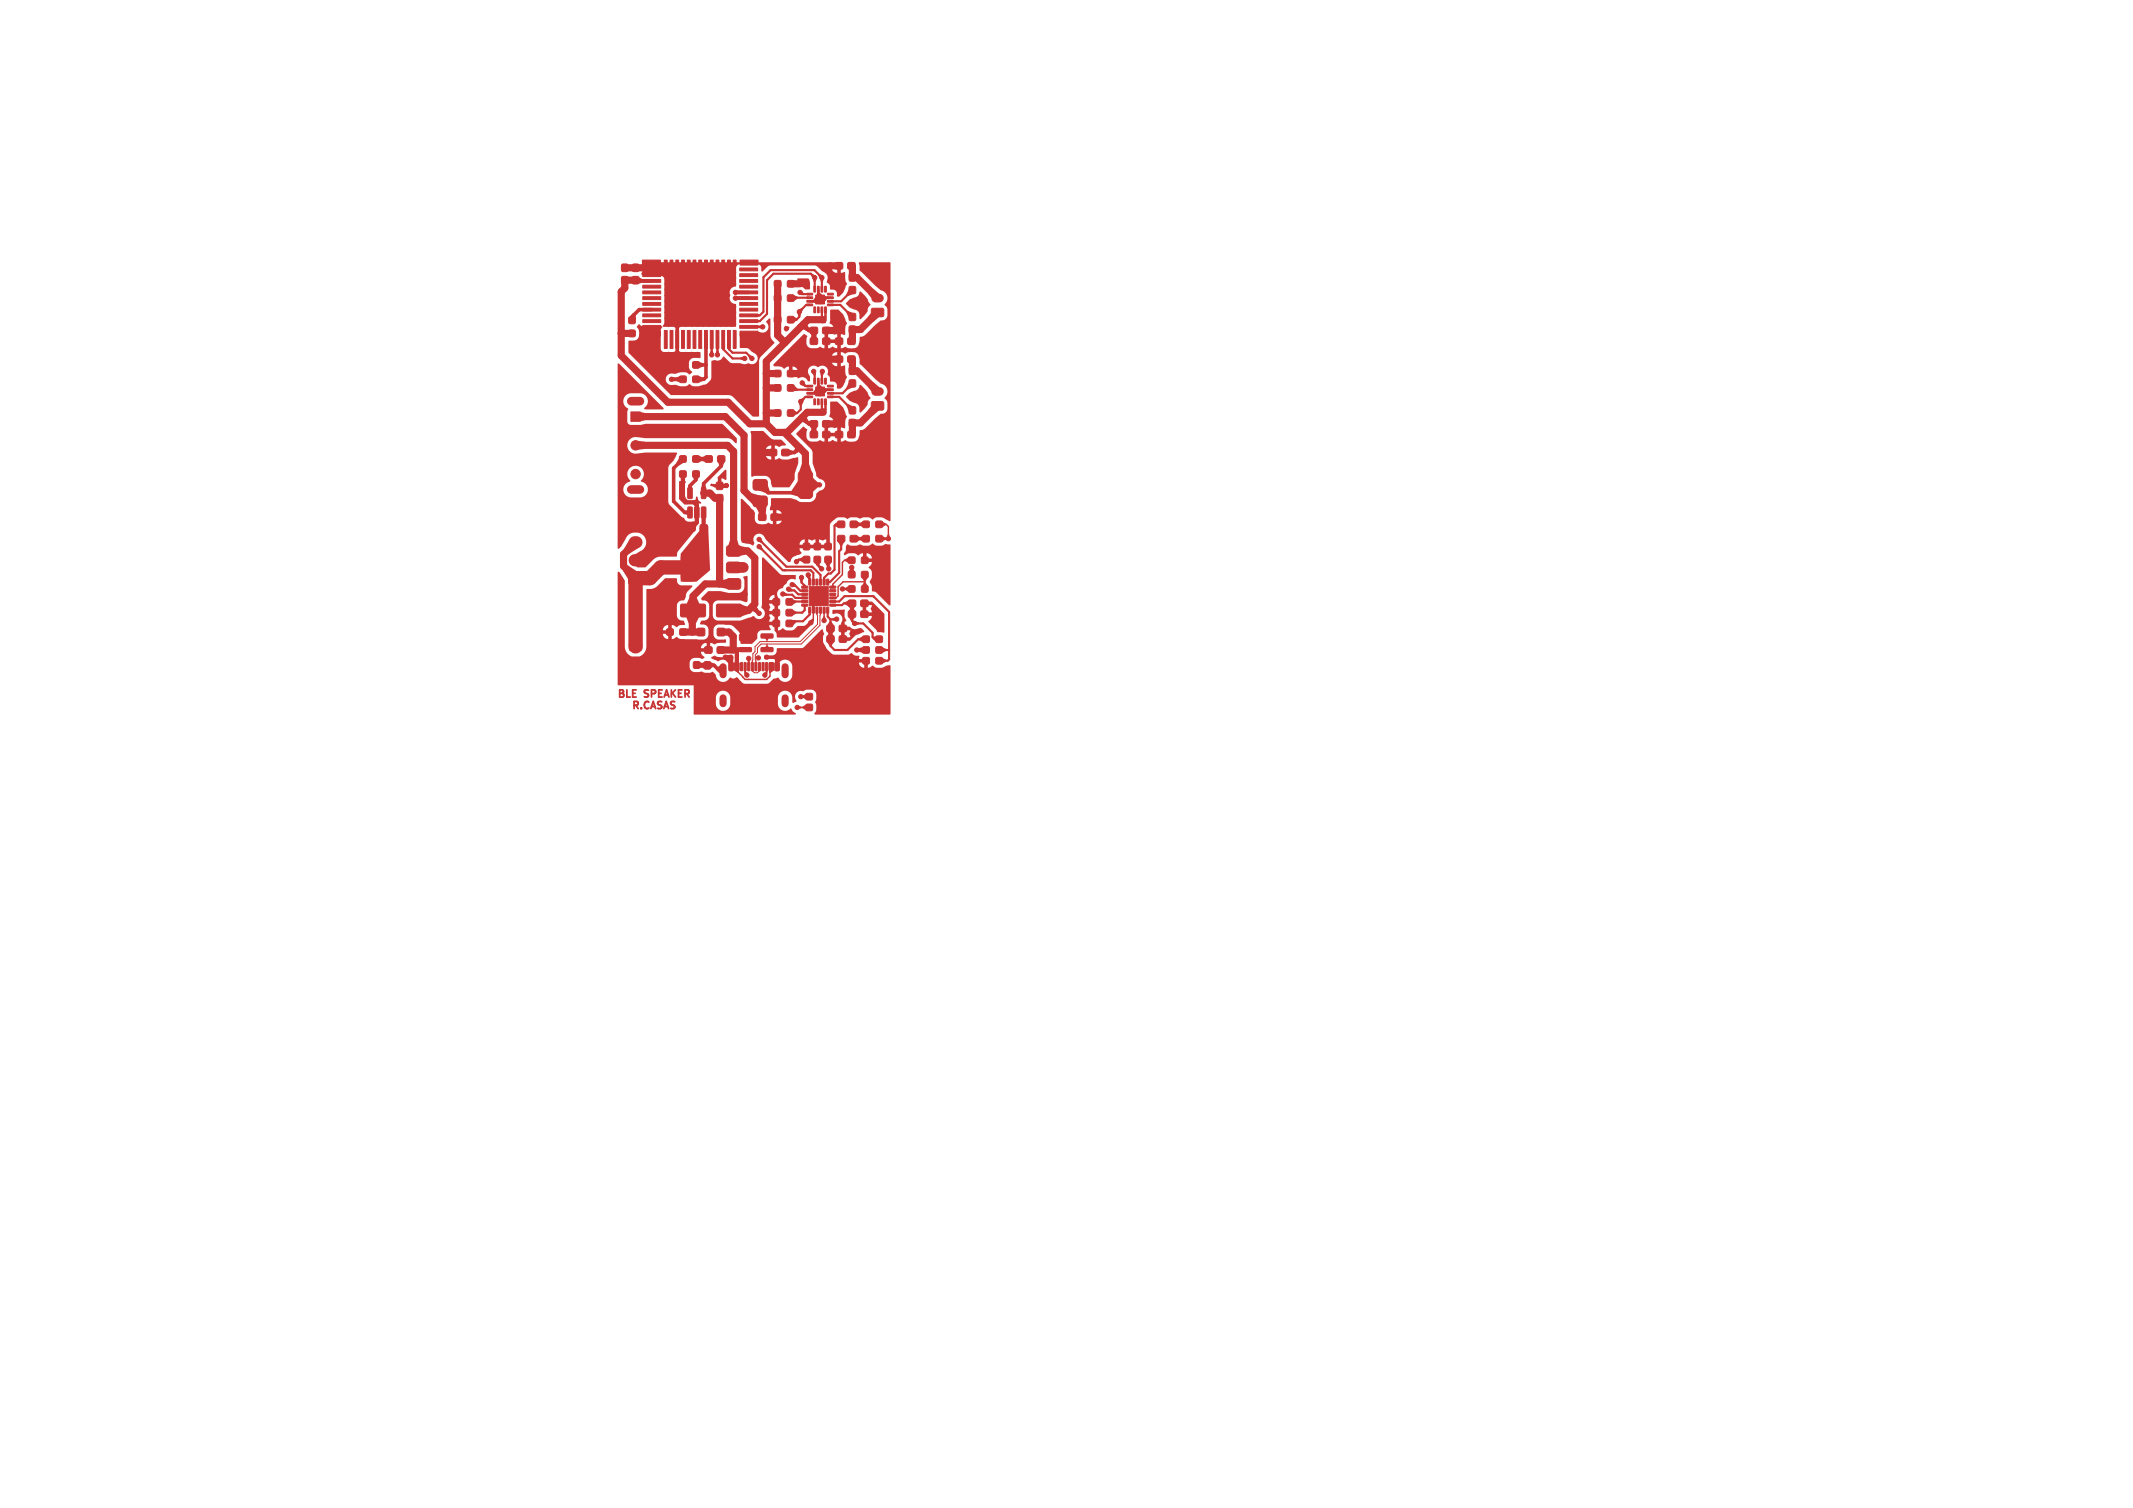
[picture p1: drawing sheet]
<svg xmlns="http://www.w3.org/2000/svg" width="297mm" height="210mm" viewBox="0 0 297 210" stroke-linecap="round" stroke-linejoin="round" font-family="sans-serif">
<defs><g id="words">
<g font-size="1.4" fill="#c83434">
<text x="85.8" y="97.2">BLE</text>
<text x="87.8" y="98.8">R.CASAS</text>
<text x="89.8" y="97.2">SPEAKER</text>
</g>
</g></defs>
<g fill="#c83434" stroke="#c83434" stroke-width=".14">
<path d="M114.6 47.1h.9v.8h-.9z"/>
<path d="M112.9 47.1h.9v.8h-.9z"/>
<path d="M112.6 84.6h.3v.8l-.3-.1z"/>
<path d="M113.1 84.6h.3v.8l-.3-.1z"/>
<path d="M113.6 84.6h.3v.8l-.3-.1z"/>
<path d="M114.1 84.6h.3v.8l-.3-.1z"/>
<path d="M114.6 84.6h.3v.8l-.3-.1z"/>
<path d="M115.1 84.6h.3v.8l-.3-.1z"/>
<path d="M115.5 84.1h.8l.1 .3h-.8z"/>
<path d="M115.5 83.6h.8l.1 .3h-.8z"/>
<path d="M115.5 83.1h.8l.1 .3h-.8z"/>
<path d="M115.5 82.6h.8l.1 .3h-.8z"/>
<path d="M115.5 82.1h.8l.1 .3h-.8z"/>
<path d="M115.5 81.6h.8l.1 .3h-.8z"/>
<path d="M115.1 80.7h.3v.8l-.3-.1z"/>
<path d="M114.6 80.7h.3v.8l-.3-.1z"/>
<path d="M114.1 80.7h.3v.8l-.3-.1z"/>
<path d="M113.6 80.7h.3v.8l-.3-.1z"/>
<path d="M113.1 80.7h.3v.8l-.3-.1z"/>
<path d="M112.6 80.7h.3v.8l-.3-.1z"/>
<path d="M111.6 81.6h.8l.1 .3h-.8z"/>
<path d="M111.6 82.1h.8l.1 .3h-.8z"/>
<path d="M111.6 82.6h.8l.1 .3h-.8z"/>
<path d="M111.6 83.1h.8l.1 .3h-.8z"/>
<path d="M111.6 83.6h.8l.1 .3h-.8z"/>
<path d="M111.6 84.1h.8l.1 .3h-.8z"/>
<path d="M112.7 81.7h2.6v2.6h-2.6z"/>
<path d="M98.1 93.9h.8v1h-.8z"/>
<path d="M98.1 92.2h.8v.9h-.8z"/>
<path d="M118.3 43.7h.8v.9h-.8z"/>
<path d="M118.3 45.4h.8v1h-.8z"/>
<path d="M114.6 45.6h.9v.8h-.9z"/>
<path d="M112.9 45.6h.9v.8h-.9z"/>
<path d="M118.2 83.6h.9v.8h-.9z"/>
<path d="M119.9 83.6h.9v.8h-.9z"/>
<path d="M114.6 60.1h.9v.8h-.9z"/>
<path d="M112.9 60.1h.9v.8h-.9z"/>
<path d="M118.3 39.9h.8v1h-.8z"/>
<path d="M118.3 38.2h.8v.9h-.8z"/>
<path d="M118.2 85.1h.9v.8h-.9z"/>
<path d="M119.9 85.1h.9v.8h-.9z"/>
<path d="M113.4 77.5h.8v.9h-.8z"/>
<path d="M113.4 75.7h.8v.8h-.8z"/>
<path d="M121.4 43l1.5-.1 .2 .3-.1 .8-.2 .1h-1.3l-.2-.2z"/>
<path d="M95.8 70.6h.4l.2 .1v1.3l-.1 .1-.4 .1-.1-.2z"/>
<path d="M96.7 70.6h.5l.1 .1 .1 1.3-.2 .1-.3 .1-.2-.2z"/>
<path d="M97.7 70.6h.4l.2 .1v1.3l-.1 .1-.4 .1-.1-.2z"/>
<path d="M97.7 67.9h.4l.2 .1v1.3l-.1 .1-.4 .1-.1-.2z"/>
<path d="M95.8 67.9h.4l.2 .1v1.3l-.1 .1-.4 .1-.1-.2z"/>
<path d="M88.1 38.6h.8v.9h-.8z"/>
<path d="M88.1 36.8h.8v1h-.8z"/>
<path d="M101.2 78.4l.3-.1h1.5l.1 .3v1l-.3 .2-1.5-.1-.1-.3z"/>
<path d="M95 77.3l.2-.2h1.1l.3 .1 .2 .2v3v.3l-.2 .2h-1.4l-.3-.2-.1-3.1z"/>
<path d="M101.2 80.7l.3-.1h1.5l.1 .3v1l-.3 .2-1.5-.1-.1-.3z"/>
<path d="M101.2 76.1l.3-.1h1.5l.1 .3v1l-.3 .2-1.5-.1-.1-.3z"/>
<path d="M87.8 57.4h1.4v1.3h-1.4z"/>
<path d="M97.1 87.5h.2h.8v.2v.8l-.2 .1-.8-.1-.1-.2z"/>
<path d="M99.9 87.5h.2h.8v.2v.8l-.2 .1-.8-.1-.1-.2z"/>
<path d="M120 81.6h.8v.8h-.8z"/>
<path d="M118.2 81.6h.8v.8h-.8z"/>
<path d="M120.2 88.6h.8v.8h-.8z"/>
<path d="M122 88.6h.8v.8h-.8z"/>
<path d="M120.2 74.6h.8v.8h-.8z"/>
<path d="M122 74.6h.8v.8h-.8z"/>
<path d="M120 79.6h.8v.8h-.8z"/>
<path d="M118.2 79.6h.8v.8h-.8z"/>
<path d="M87.6 46h.8v.9h-.8z"/>
<path d="M87.6 44.2h.8v.8h-.8z"/>
<path d="M118.3 52.9h.8v1h-.8z"/>
<path d="M118.3 51.2h.8v.9h-.8z"/>
<path d="M116.7 74.6h.9v.8h-.9z"/>
<path d="M118.4 74.6h.9v.8h-.9z"/>
<path d="M99.8 68.9h.8v1h-.8z"/>
<path d="M99.8 67.2h.8v.9h-.8z"/>
<path d="M112.4 40.9l.7-.1 .1 .2-.8 .1z"/>
<path d="M112.4 41.4l.7-.1 .1 .2-.8 .1z"/>
<path d="M112.4 41.9l.7-.1 .1 .2-.8 .1z"/>
<path d="M112.4 42.4l.7-.1 .1 .2-.8 .1z"/>
<path d="M113.3 42.8h.3l-.1 .8-.2-.1z"/>
<path d="M113.8 42.8h.3l-.1 .8-.2-.1z"/>
<path d="M114.3 42.8h.3l-.1 .8-.2-.1z"/>
<path d="M114.8 42.8h.3l-.1 .8-.2-.1z"/>
<path d="M115.2 42.4l.8-.1v.2l-.7 .1z"/>
<path d="M115.2 41.9l.8-.1v.2l-.7 .1z"/>
<path d="M115.2 41.4l.8-.1v.2l-.7 .1z"/>
<path d="M115.2 40.9l.8-.1v.2l-.7 .1z"/>
<path d="M114.8 39.9h.3l-.1 .8-.2-.1z"/>
<path d="M114.3 39.9h.3l-.1 .8-.2-.1z"/>
<path d="M113.8 39.9h.3l-.1 .8-.2-.1z"/>
<path d="M113.3 39.9h.3l-.1 .8-.2-.1z"/>
<path d="M113.6 41.1h1.2v1.2h-1.2z"/>
<path d="M108.9 62.6h.9v.8h-.9z"/>
<path d="M107.2 62.6h.9v.8h-.9z"/>
<path d="M109.5 86.4h.8v.8h-.8z"/>
<path d="M107.7 86.4h.8v.8h-.8z"/>
<path d="M99.9 90.1h.9v.8h-.9z"/>
<path d="M98.2 90.1h.9v.8h-.9z"/>
<path d="M107.9 57.1h.8v.8h-.8z"/>
<path d="M109.7 57.1h.8v.8h-.8z"/>
<path d="M96.5 63.5h.8v.8h-.8z"/>
<path d="M94.7 63.5h.8v.8h-.8z"/>
<path d="M112.4 53.7l.7-.1 .1 .3h-.8z"/>
<path d="M112.4 54.2l.7-.1 .1 .3h-.8z"/>
<path d="M112.4 54.7l.7-.1 .1 .3h-.8z"/>
<path d="M112.4 55.2l.7-.1 .1 .3h-.8z"/>
<path d="M113.3 55.6h.3l-.1 .8-.2-.1z"/>
<path d="M113.8 55.6h.3l-.1 .8-.2-.1z"/>
<path d="M114.3 55.6h.3l-.1 .8-.2-.1z"/>
<path d="M114.8 55.6h.3l-.1 .8-.2-.1z"/>
<path d="M115.2 55.2l.8-.1v.3h-.7z"/>
<path d="M115.2 54.7l.8-.1v.3h-.7z"/>
<path d="M115.2 54.2l.8-.1v.3h-.7z"/>
<path d="M115.2 53.7l.8-.1v.3h-.7z"/>
<path d="M114.8 52.7h.3l-.1 .8h-.2z"/>
<path d="M114.3 52.7h.3l-.1 .8h-.2z"/>
<path d="M113.8 52.7h.3l-.1 .8h-.2z"/>
<path d="M113.3 52.7h.3l-.1 .8h-.2z"/>
<path d="M113.6 53.9h1.2v1.2h-1.2z"/>
<path d="M120.2 91.6h.8v.8h-.8z"/>
<path d="M122 91.6h.8v.8h-.8z"/>
<path d="M86.6 38.6h.8v.9h-.8z"/>
<path d="M86.6 36.8h.8v1h-.8z"/>
<path d="M112.3 98.1h.8v.8h-.8z"/>
<path d="M114.1 98.1h.8v.8h-.8z"/>
<path d="M118.1 47.1h.9v.8h-.9z"/>
<path d="M116.4 47.1h.9v.8h-.9z"/>
<path d="M94.7 50.4h.8v.8h-.8z"/>
<path d="M96.5 50.4h.8v.8h-.8z"/>
<path d="M98.2 63.5h.9v.8h-.9z"/>
<path d="M100 63.5h.9v.8h-.9z"/>
<path d="M114.9 77.5h.8v.9h-.8z"/>
<path d="M114.9 75.7h.8v.8h-.8z"/>
<path d="M101.5 92.3h.5l.1 .1v.9l-.1 .1-.5-.1z"/>
<path d="M102.3 92.3h.5l.1 .1v.9l-.1 .1-.5-.1z"/>
<path d="M103.6 92.3h.3l-.1 1.1-.2-.1z"/>
<path d="M104.6 92.3h.3l-.1 1.1-.2-.1z"/>
<path d="M105.1 92.3h.3l-.1 1.1-.2-.1z"/>
<path d="M106.1 92.3h.3l-.1 1.1-.2-.1z"/>
<path d="M107.1 92.3h.4l.2 .1v.9l-.1 .1-.5-.1z"/>
<path d="M107.9 92.3h.4l.2 .1v.9l-.1 .1-.5-.1z"/>
<path d="M106.6 92.3h.3l-.1 1.1-.2-.1z"/>
<path d="M105.6 92.3h.3l-.1 1.1-.2-.1z"/>
<path d="M104.1 92.3h.3l-.1 1.1-.2-.1z"/>
<path d="M103.1 92.3h.3l-.1 1.1-.2-.1z"/>
<path d="M118.2 77.6h.8v.8h-.8z"/>
<path d="M120 77.6h.8v.8h-.8z"/>
<path d="M116.4 49.6h.9v.8h-.9z"/>
<path d="M118.1 49.6h.9v.8h-.9z"/>
<path d="M114.6 58.6h.9v.8h-.9z"/>
<path d="M112.9 58.6h.9v.8h-.9z"/>
<path d="M87.6 79.7h.2h1.6l.1 .2-.1 1.4-.2 .1-1.6-.1-.1-.2z"/>
<path d="M122 90.1h.8v.8h-.8z"/>
<path d="M120.2 90.1h.8v.8h-.8z"/>
<path d="M89.5 37.3h2.5v.4h-2.5z"/>
<path d="M89.5 38.1h2.5v.4h-2.5z"/>
<path d="M89.5 45.3h2.5v.4h-2.5z"/>
<path d="M94.1 36.2h.4v.8h-.4z"/>
<path d="M94.1 46h.4v2.5h-.4z"/>
<path d="M94.9 36.2h.4v.8h-.4z"/>
<path d="M95.7 36.2h.4v.8h-.4z"/>
<path d="M96.5 36.2h.4v.8h-.4z"/>
<path d="M97.3 36.2h.4v.8h-.4z"/>
<path d="M98.1 36.2h.4v.8h-.4z"/>
<path d="M98.9 36.2h.4v.8h-.4z"/>
<path d="M99.7 36.2h.4v.8h-.4z"/>
<path d="M100.5 36.2h.4v.8h-.4z"/>
<path d="M101.3 36.2h.4v.8h-.4z"/>
<path d="M102.1 36.2h.4v.8h-.4z"/>
<path d="M89.5 38.9h2.5v.4h-2.5z"/>
<path d="M89.5 39.7h2.5v.4h-2.5z"/>
<path d="M89.5 40.5h2.5v.4h-2.5z"/>
<path d="M89.5 41.3h2.5v.4h-2.5z"/>
<path d="M89.5 42.1h2.5v.4h-2.5z"/>
<path d="M89.5 42.9h2.5v.4h-2.5z"/>
<path d="M89.5 43.7h2.5v.4h-2.5z"/>
<path d="M89.5 44.5h2.5v.4h-2.5z"/>
<path d="M92.5 46h.4v2.5h-.4z"/>
<path d="M93.3 46h.4v2.5h-.4z"/>
<path d="M94.9 46h.4v2.5h-.4z"/>
<path d="M95.7 46h.4v2.5h-.4z"/>
<path d="M96.5 46h.4v2.5h-.4z"/>
<path d="M97.3 46h.4v2.5h-.4z"/>
<path d="M98.1 46h.4v2.5h-.4z"/>
<path d="M98.9 46h.4v2.5h-.4z"/>
<path d="M99.7 46h.4v2.5h-.4z"/>
<path d="M100.5 46h.4v2.5h-.4z"/>
<path d="M101.3 46h.4v2.5h-.4z"/>
<path d="M102.1 46h.4v2.5h-.4z"/>
<path d="M103 45.3h2.5v.4h-2.5z"/>
<path d="M103 44.5h2.5v.4h-2.5z"/>
<path d="M103 43.7h2.5v.4h-2.5z"/>
<path d="M103 42.9h2.5v.4h-2.5z"/>
<path d="M103 42.1h2.5v.4h-2.5z"/>
<path d="M103 41.3h2.5v.4h-2.5z"/>
<path d="M103 40.5h2.5v.4h-2.5z"/>
<path d="M103 39.7h2.5v.4h-2.5z"/>
<path d="M103 38.9h2.5v.4h-2.5z"/>
<path d="M103 38.1h2.5v.4h-2.5z"/>
<path d="M103 37.3h2.5v.4h-2.5z"/>
<path d="M89.4 36.2h2.6v.7h-2.6z"/>
<path d="M89.4 46.1h2.6v.7h-2.6z"/>
<path d="M92.5 36.2h.4v.8h-.4z"/>
<path d="M93.3 36.2h.4v.8h-.4z"/>
<path d="M94.8 39.4l.6-.6h.9v1.5h-1.5z"/>
<path d="M94.8 40.8h1.4v1.4h-1.4z"/>
<path d="M94.8 42.8h1.4v1.4h-1.4z"/>
<path d="M96.8 38.8h1.4v1.5h-1.4z"/>
<path d="M96.8 40.8h1.4v1.4h-1.4z"/>
<path d="M96.8 42.8h1.4v1.4h-1.4z"/>
<path d="M98.7 38.8h1.5v1.5h-1.5z"/>
<path d="M98.7 40.8h1.5v1.4h-1.5z"/>
<path d="M98.7 42.8h1.5v1.4h-1.5z"/>
<path d="M103.1 36.2h2.4v.7h-2.4z"/>
<path d="M103.1 46.1h2.4v.7h-2.4z"/>
<path d="M105 64.5h.2h1.5l.1 .3v1l-.3 .2-1.5-.1-.2-.3 .1-.9z"/>
<path d="M105 66.8h.2h1.5l.1 .3v1l-.3 .2-1.5-.1-.2-.3 .1-.9z"/>
<path d="M111.3 65.8l.2-.2h1.2l.2 .1 .2 .2v3v.3l-.2 .2h-1.4l-.3-.2v-3.1z"/>
<path d="M105 69.1h.2h1.5l.1 .3v1l-.3 .2-1.5-.1-.2-.3 .1-.9z"/>
<path d="M105.7 71.6h.9v.8h-.9z"/>
<path d="M107.4 71.6h.9v.8h-.9z"/>
<path d="M116.4 36.6h.9v.8h-.9z"/>
<path d="M118.1 36.6h.9v.8h-.9z"/>
<path d="M99.8 84.2l.2-.1h3.1l.1 .3v1.4l-.2 .1h-3.1l-.2-.2z"/>
<path d="M94.8 84.2l.2-.1h3.1l.1 .3v1.4l-.2 .1h-3.1l-.2-.2z"/>
<path d="M115.2 87.1h.9v.8h-.9z"/>
<path d="M116.9 87.1h.9v.8h-.9z"/>
<path d="M121.4 56l1.5-.1 .2 .3-.1 .8-.2 .1h-1.3l-.2-.2z"/>
<path d="M118.1 60.1h.9v.8h-.9z"/>
<path d="M116.4 60.1h.9v.8h-.9z"/>
<path d="M107.9 44.1h.8v.8h-.8z"/>
<path d="M109.7 44.1h.8v.8h-.8z"/>
<path d="M103 88.3h1.5l.2 .2-.1 .6-.2 .2h-1.3l-.2-.3z"/>
<path d="M103 90.2h1.6v.5l-.1 .1h-1.5l-.1-.2z"/>
<path d="M106 90.2h1.6v.5l-.1 .1h-1.5l-.1-.2z"/>
<path d="M106 88.3h1.6v.5l-.1 .1h-1.5l-.1-.2z"/>
<path d="M115.2 88.6h.9v.8h-.9z"/>
<path d="M116.9 88.6h.9v.8h-.9z"/>
<path d="M120.2 72.6h.8v.8h-.8z"/>
<path d="M122 72.6h.8v.8h-.8z"/>
<path d="M109.5 83.4h.8v.8h-.8z"/>
<path d="M107.7 83.4h.8v.8h-.8z"/>
<path d="M111.9 77.5h.8v.9h-.8z"/>
<path d="M111.9 75.7h.8v.8h-.8z"/>
<path d="M97.5 73.1h1v.8h-1z"/>
<path d="M95.8 73.1h.9v.8h-.9z"/>
<path d="M107.9 51.6h.8v.8h-.8z"/>
<path d="M109.7 51.6h.8v.8h-.8z"/>
<path d="M116.7 72.6h.9v.8h-.9z"/>
<path d="M118.4 72.6h.9v.8h-.9z"/>
<path d="M107.9 39.1h.8v.8h-.8z"/>
<path d="M109.7 39.1h.8v.8h-.8z"/>
<path d="M96.5 65.6h.8v.8h-.8z"/>
<path d="M94.7 65.6h.8v.8h-.8z"/>
<path d="M118.3 56.7h.8v.9h-.8z"/>
<path d="M118.3 58.4h.8v1h-.8z"/>
<path d="M112.3 96.6h.8v.8h-.8z"/>
<path d="M114.1 96.6h.8v.8h-.8z"/>
<path d="M94.7 87.6h.8v.8h-.8z"/>
<path d="M92.9 87.6h.8v.8h-.8z"/>
<path d="M96.6 94h.8v.9h-.8z"/>
<path d="M96.6 92.2h.8v.8h-.8z"/>
<path d="M87.7 89.5l1.5-.1 .2 .3v.8l-.3 .1h-1.3l-.2-.2z"/>
<path d="M107.9 53.6h.8v.8h-.8z"/>
<path d="M109.7 53.6h.8v.8h-.8z"/>
<path d="M109.5 84.9h.8v.8h-.8z"/>
<path d="M107.7 84.9h.8v.8h-.8z"/>
<path d="M107.9 41.1h.8v.8h-.8z"/>
<path d="M109.7 41.1h.8v.8h-.8z"/>
<path d="M96.5 52.4h.8v.8h-.8z"/>
<path d="M94.7 52.4h.8v.8h-.8z"/>
<circle cx="88.5" cy="62" r=".65"/>
<circle cx="88.5" cy="66" r=".65"/>
<circle cx="120" cy="42.3" r=".3"/>
<circle cx="101.1" cy="67.6" r=".3"/>
<circle cx="118.5" cy="55.3" r=".3"/>
<circle cx="96" cy="54.5" r=".3"/>
<circle cx="101" cy="44.5" r=".3"/>
<circle cx="114.5" cy="95.8" r=".3"/>
<circle cx="90" cy="47.5" r=".3"/>
<circle cx="116.5" cy="44" r=".3"/>
<circle cx="111.5" cy="60.5" r=".3"/>
<circle cx="108.9" cy="69.9" r=".3"/>
<circle cx="92.5" cy="64" r=".3"/>
<circle cx="97.3" cy="90.5" r=".3"/>
<circle cx="107" cy="80.8" r=".3"/>
<circle cx="101" cy="60.5" r=".3"/>
<circle cx="111.3" cy="52" r=".3"/>
<circle cx="123.5" cy="39.8" r=".3"/>
<circle cx="116.2" cy="59" r=".3"/>
<circle cx="93.5" cy="44.5" r=".3"/>
<circle cx="105" cy="57" r=".3"/>
<circle cx="115.7" cy="50" r=".3"/>
<circle cx="101.5" cy="38" r=".3"/>
<circle cx="101" cy="54.3" r=".3"/>
<circle cx="108.9" cy="67.1" r=".3"/>
<circle cx="120" cy="55.3" r=".3"/>
<circle cx="121.8" cy="78" r=".3"/>
<circle cx="115.5" cy="63" r=".3"/>
<circle cx="105.5" cy="60.8" r=".3"/>
<circle cx="109" cy="72" r=".3"/>
<circle cx="93.5" cy="51" r=".3"/>
<circle cx="116.2" cy="56.8" r=".3"/>
<circle cx="118.5" cy="42.3" r=".3"/>
<circle cx="104" cy="73.8" r=".3"/>
<circle cx="116.5" cy="39.5" r=".3"/>
<circle cx="109.5" cy="45.8" r=".3"/>
<circle cx="104.7" cy="51.5" r=".3"/>
<circle cx="108.3" cy="91.8" r=".3"/>
<circle cx="114.2" cy="54.5" r=".6"/>
<circle cx="121.7" cy="85.5" r=".3"/>
<circle cx="87" cy="60" r=".3"/>
<circle cx="116.2" cy="46" r=".3"/>
<circle cx="86.5" cy="52" r=".3"/>
<circle cx="95.1" cy="69.3" r=".3"/>
<circle cx="123.4" cy="82.9" r=".3"/>
<circle cx="86.7" cy="71" r=".3"/>
<circle cx="123" cy="98.5" r=".3"/>
<circle cx="123" cy="37.5" r=".3"/>
<circle cx="93.3" cy="82.3" r=".3"/>
<circle cx="101.7" cy="91.5" r=".3"/>
<circle cx="106.2" cy="86.8" r=".3"/>
<circle cx="109.2" cy="88.3" r=".3"/>
<circle cx="120" cy="48.8" r=".3"/>
<circle cx="107" cy="47.8" r=".3"/>
<circle cx="123.5" cy="52.8" r=".3"/>
<circle cx="106.3" cy="63" r=".3"/>
<circle cx="110.9" cy="76.1" r=".3"/>
<circle cx="103.7" cy="82.8" r=".3"/>
<circle cx="122.5" cy="87.5" r=".3"/>
<circle cx="114.2" cy="88.4" r=".3"/>
<circle cx="108.9" cy="65.2" r=".3"/>
<circle cx="116.5" cy="52.5" r=".3"/>
<circle cx="111.4" cy="39.5" r=".3"/>
<circle cx="96" cy="60" r=".3"/>
<circle cx="114" cy="83" r="1.25"/>
<circle cx="110.5" cy="49" r=".3"/>
<circle cx="114.2" cy="41.7" r=".6"/>
<circle cx="123" cy="70" r=".3"/>
<circle cx="118.8" cy="88.1" r=".3"/>
<circle cx="93.5" cy="38" r=".3"/>
<circle cx="114.4" cy="74.8" r=".3"/>
<circle cx="99" cy="86.8" r=".3"/>
<circle cx="123.5" cy="45.3" r=".3"/>
<circle cx="95.5" cy="94.5" r=".3"/>
<circle cx="91.5" cy="56.5" r=".3"/>
<circle cx="115.6" cy="37" r=".3"/>
<circle cx="106.7" cy="91.5" r=".3"/>
<circle cx="101" cy="91.5" r=".3"/>
<circle cx="93" cy="76.8" r=".3"/>
<circle cx="112.9" cy="86.7" r=".3"/>
<circle cx="97.5" cy="41.5" r="1.25"/>
<circle cx="123.5" cy="58.3" r=".3"/>
<circle cx="119" cy="86.8" r=".3"/>
<circle cx="114.1" cy="67.5" r=".3"/>
<circle cx="103.5" cy="79" r=".3"/>
<circle cx="98" cy="79" r=".3"/>
<circle cx="104" cy="94" r=".3"/>
<circle cx="111" cy="98.5" r=".3"/>
<circle cx="105.6" cy="91.6" r=".3"/>
<circle cx="104.3" cy="91.7" r=".3"/>
<circle cx="106.5" cy="94" r=".3"/>
<circle cx="111.5" cy="97" r=".3"/>
<circle cx="111.5" cy="55.9" r=".3"/>
<circle cx="104.7" cy="49.9" r=".3"/>
<circle cx="111.3" cy="43.4" r=".3"/>
<circle cx="103.7" cy="49.9" r=".3"/>
<circle cx="102.4" cy="40.7" r=".3"/>
<circle cx="110.3" cy="81.4" r=".3"/>
<circle cx="109.8" cy="82" r=".3"/>
<circle cx="102.4" cy="41.5" r=".3"/>
<circle cx="99.1" cy="49.4" r=".3"/>
<circle cx="105.7" cy="76.1" r=".3"/>
<circle cx="105.7" cy="75.1" r=".3"/>
<circle cx="99.9" cy="49.4" r=".3"/>
<circle cx="117.3" cy="82" r=".3"/>
<circle cx="123.7" cy="75" r=".3"/>
<circle cx="114.7" cy="86.4" r=".3"/>
<circle cx="93.5" cy="52.8" r=".3"/>
<circle cx="119.3" cy="90.5" r=".3"/>
<circle cx="105.7" cy="85.4" r=".3"/>
<circle cx="114.4" cy="38.7" r=".3"/>
<circle cx="114.5" cy="51.7" r=".3"/>
<circle cx="113.4" cy="38.7" r=".3"/>
<circle cx="113.3" cy="51.7" r=".3"/>
<circle cx="111.7" cy="53.3" r=".3"/>
<circle cx="111.4" cy="40.7" r=".3"/>
<circle cx="106.2" cy="45.5" r=".3"/>
<circle cx="111.6" cy="80.4" r=".3"/>
<circle cx="114.4" cy="79.2" r=".3"/>
<circle cx="112.5" cy="80.1" r=".3"/>
<circle cx="115.4" cy="79.2" r=".3"/>
<circle cx="109" cy="82.7" r=".3"/>
<circle cx="110.9" cy="78.2" r=".3"/>
<circle cx="116.5" cy="86.2" r=".3"/>
<circle cx="118.6" cy="79" r=".3"/>
</g>
<path d="M87.9 55.9h1.2M121.9 41.5h.6M121.9 54.5h.6M87.9 68.2h1.2M88.2 92h.6" fill="none" stroke="#c83434" stroke-width="1.2"/>
<g fill="none" stroke="#c83434" stroke-width="1">
<path d="M87 37.3h3.5l.3 .2M88.5 39h-1.5v1.1l-.5 .5v8.9l6.5 6.5h8.4l3 3h2.3M108.3 39.5v7.2l1 1M110.1 39.5h1.3M115.6 37h1.2M118.6 37l.1 .2v1.4h.6l2.9 2.9M86.5 46.4h.1M86.5 46.4h1.5M88.5 58h12.5l2.6 2.6v7.7l1.5 1.5h.7l.3 .3v1.9M106.7 52h1.6M106.7 57.5h1.6M106.7 54h1.6"/>
<path d="M110.1 52h1.2M114.6 57.4h-2.2l-2.8 2.8h-1.7l-1.2-1.2M114.6 44.5h-2.1l-5.8 5.8v8.7M115.1 46h1.1M115.7 50h1.1M116.2 59h-1.1M118.6 50l.1 .2v1.4h.6l2.9 2.9M122.2 43.5l-2.4 2.4h-1.1v1.5l-.1 .1M122.2 56.5l-2.4 2.4h-1.1v1.5l-.1 .1M88.5 75.5l-1.7 1.7v1.6l1.7 1.7M88.5 62h12.8l.8 .9v13.8h2l1 1v6.4l-.9 .9h-2.7M98 68.7h.9l.7 .7h.6v11.9"/>
<path d="M106.3 63h1.3M107.9 72h1.1M109.2 60.2l2.9 3v4.3M95.5 88h2.1M100.4 88h1.1l.6 .6v1.9h-1.7M100.7 92.9v1.1M100.7 97.2v.8M102.1 81.3h-3.9l-1.7 1.7-.1 5M109.3 92.9v1.1M109.3 97.2v.8"/>
</g>
<path d="M88.4 78h.2M88.4 75.5h.2" fill="none" stroke="#c83434" stroke-width="1.7"/>
<g fill="none" stroke="#c83434" stroke-width=".5">
<path d="M88.5 39l.1 .1h2.2M90.8 43.1h-1.8l-1 1v.5M93.5 52.8h1.6M95.5 43.5l-1.2 1.2v5.3l.8 .8M96.9 50.8h1.4M98.3 47.3v5.2l-.3 .3h-1.1M102.4 40.7h1.9M102.4 41.5h1.9M111.7 58.1l.9 .9h.7v1.5M111.8 45.2l.8 .8h.7v1.5M95.1 63.9l-1.3 1.3v4.6l1.6 1.6h.7M96.9 66v.8l-.8 .8v1.1"/>
<path d="M96.9 63.9h1.8M100.4 63.9v1l-2.4 2.4v1.4M105.8 67.5l1.2 1.1h4l1.1-1.1M111.3 62.3l-.7 .7h-1.2M97 92.6l2.4 .1 .8 .7h.5M104.7 84.5l1 .9M119.3 90.5h1.3"/>
</g>
<path d="M95.1 66v3.4l.5 .6h1l.4 .3v2.5l-.7 .7M98 71.4v3.3l-2.2 2.2v2.1M98 73.5h.1M101.2 67.6l-1 .1M95.5 88l-.1 .1M101.8 92.3l-.8-.8 .8 .1v1.2M102.8 90.5l-.2 .1v2.2M103.8 90.5h-1.7M108.3 91.8l-.1 .1v.9" fill="none" stroke="#c83434" stroke-width=".6"/>
<g fill="none" stroke="#c83434" stroke-width=".3">
<path d="M99.1 47.3v2.1M99.9 47.3v2.1M100.7 47.3v1.3l1.3 1.3h1.7M101.5 47.3v1.3l.5 .5h1.9l.8 .8M104.3 45.5h1.9M110.1 54l.3 .3h2.4M111.4 40.7l.2 .3h1.2M111.7 53.3l.4 .5h.7M112.5 41.5h-2.4M112.8 55.3h-.7l-.6 .6v1.1l-.5 .5h-.9M112.8 42.5h-.5l-1 .9v.7l-.4 .4h-.8M113.3 51.7l.1 .2v1.2"/>
<path d="M113.4 40.3v-1.6l-.5-.6h-5.2l-.9 .9v4.7l-1 1h-1.5M113.9 40.3v1.2l.3 .2M113.9 53.1v1.2l.3 .2M114.4 43.1v1.3l.2 .1 .3-.3v-1.1M114.4 56v1.3l.2 .1 .3-.3v-1.1M114.4 40.3v-1.6l-1-1.1h-6.1l-1 1v4.8l-.5 .5h-1.5M114.5 51.7l-.1 1.4M115.6 54.3h-1.2l-.5 .5h-1.1M115.6 41.5h-1.2l-.5 .5h-1.1M115.6 55.3h1.2l1.9 1.8M115.6 42.5h1.4l1.7 1.6M118.7 53.4l-1.4 1.4h-1.7"/>
<path d="M118.7 40.4l-1.6 1.6h-1.5M105.7 76.1l3.3 3.3h3.9l.3 .4v1.3M105.7 75.1l3.8 3.8h3.6l1.2 1.2v1M109.3 79.4h.1M112.1 67.5h2M112.3 77.9h-1.1l-.3 .3M113.8 77.9v.7l.6 .6M115.3 77.9v1.2l.1 .1M117.1 73h-.7l-.2 .2v6.1l-.5 .6h-.4l-.6 .6v.6M117.1 75v1.5l-.3 .3v3l-1.3 1.3h-.3M118.6 79v1M118.6 79h.1"/>
<path d="M118.9 75h1.7M118.9 73h1.7M109 82.7l.1 .1h1.2l.5 .5h1.2M109.8 82l.2 .2h.6l.6 .6h.8M110.3 81.4h.3l.8 .9h.6M111.6 80.4v.7l.4 .5v.2M112 84.3v.7l-.3 .3h-1.8M112 83.8h-2.1M112.5 80.1v.3l.3 .2v.5M112.8 85v.6l-1 .9h-1.9M115.2 85v.9l.4 .4M115.6 86.3v3.7l.6 .5h1.8l1.5-1.5h1.1"/>
<path d="M115.9 84.3h1.3l.3-.3h1.1v2.5l.4 .3h1.2l1.3 1.3v.6l.3 .3h.6M115.9 83.8h.9l.8-.8h4l2.2 2.2v6.6l-.2 .2h-1.2M116.5 86.2l-.9 .1M122.4 90.5h1.4"/>
</g>
<g fill="none" stroke="#c83434" stroke-width=".2">
<path d="M118.6 78h-1l-.3 .3v1.7l-1.4 1.4v.4M122.4 73h1l.3 .3v1.7h-1.3M102.6 92.8v.6l1.2 1.2h2.9l.5-.4v-1.2l.2-.2M103.7 92.8v1l.3 .2M104.2 94.6h.1M106.7 92.8v1l-.2 .2M111 98.5h1.7M111.5 97h1.2M114 83l-.8 .8v2.6l-.3 .3M114.7 85v1.4M117.3 82h1.3M120.4 81h-3l-.7 .7v1.3l-.3 .3h-.5"/>
<path d="M120.4 80v2M120.4 81h.1"/>
</g>
<path d="M95.8 79h-3.8l-1.5 1.5h-2v9.5" fill="none" stroke="#c83434" stroke-width="2"/>
<path d="M95.8 79h2.2M102.1 79h1.4" fill="none" stroke="#c83434" stroke-width="1.5"/>
<path d="M104.3 91.7v1.1M104.3 91.7h.1M105.2 91.6h.4M106.8 88.6v.8M106.8 89.7v.8M113.7 85l.1 1.9-2.4 2.5h-5.6l-.7 .7v.6l-.3 .3-.1 2.4 .3 .3h.5l.3-.3v-.6M114.3 85l-.1 2.1-2.6 2.6h-5.6l-.5 .5v.7l-.3 .3v1.6" fill="none" stroke="#c83434" stroke-width=".14"/>
<g fill="#c83434">
<path d="M97.7 73.3l.8-.1 .1 .1 .3 6.1-2 1.6h-2.1v-3.9l2.4-2.9a.7 .7 0 0 0 .2-.7z"/>
<path d="M114.8 43.2l.1-.1 .2 .2v1.4l-.2 .3h-.5l-.1-.1v-.9l.1-.1 .2 .2h.2z"/>
<path d="M114.8 56h.1l.2 .1v1.5l-.1 .2h-.6l-.1-.1v-.9l.1-.1 .2 .2h.2z"/>
<path d="M86.1 79.6l.2 .2 .7 1.1v9.2a1.5 1.5 0 0 0 1.4 1.4 1.5 1.5 0 0 0 1.6-1.3l8.4 .1v-.8a.73 .73 0 0 0-.8 .7h-7.6v-1.9h2.3l.3 .5 .4 .2v-.7h-3v-.6l3 .1v-.8a.73 .73 0 0 0-.7 .7h-2.3v-5.6l.1-.1h.8l.4-.2 1.3-1.3h1.5l.2 .1a.69 .69 0 0 0 .6 .9l1.5 .1-.8 .9-.3 1.1a.84 .84 0 0 0-1.1 .7l.1 1.5a.81 .81 0 0 0 .9 .6l.2 .5-.1 .1-.6 .1-.5 .2-.7-.3v2l.4-.1 .3-.2 .5 .3 2.5 .1h.9l.4-.3a1.38 1.38 0 0 0 .2-1.1 .74 .74 0 0 0-.7-.7l-.5-.1 .1-.4 10.2 .1v-1h-.7l.2 .5-.2 .4h-9.5l.1-.1a.8 .8 0 0 0 1.1-.7l-.1-1.5a1.1 1.1 0 0 0-1-.6v-.3l.9-1h1.7l1.1 .3h1.5a.87 .87 0 0 0 .8-.8l-.1-1-.1-.4a.5 .5 0 0 1 .6-.1v3.4l-.1 .1-.9-.2h-3.1a.74 .74 0 0 0-.8 .7l.1 1.5 .2 .5 .3 .1h3.4l1.8-.6a.82 .82 0 0 0 1.1 .3 .82 .82 0 0 0 .3-1.1l1.4 .1v-1h-.7l.2 .5-.2 .4h-.7l-.4-.5 .1-1 1.7 .1v-.8l-.4 .2-.3 .5h-1v-5.8l.2-.1 2.4 2.4 2 .1a.42 .42 0 0 1 .1 .6 .99 .99 0 0 0-1.4 .6l-.2 .2a.77 .77 0 0 1-.7 .6 .85 .85 0 0 0-.2 1.1v4.6l.4-.1 .3-.2 .2 .1a1.25 1.25 0 0 0 1 .2l.4-.2 .5-.4 1-.1 1-.9h.1v.5l-2 2.1h-3l-.1-.6-.3-.4v-.7h-.7l.2 .5v.1l-1.3 .1-.3 .1-.2 .4v.6l-.8 .8-1.5-.1-.1-1.1-.1-.4-1-1-.4-.1h-1.6l-.5 .3a1.38 1.38 0 0 0-.2 1.1 .74 .74 0 0 0 .7 .7l1-.1 .1 .1v.4l-1.2 .1-.4 .1-.6-.2v.9l-.3 .1v.2l-1 .1a.76 .76 0 0 0 .5 .6v.2l-.3 .2-.5-.2a1.11 1.11 0 0 0-1.1 .3l-.2 .3v.7l.3 .5a1.22 1.22 0 0 0 1 .2l.4-.1 .4 .2h.7l.4-.1 .4 .3a1.07 1.07 0 0 0 .9 1.1 1.07 1.07 0 0 0 1.2-.6 1.03 1.03 0 0 0 .9-.1l.3 .3a1.25 1.25 0 0 0 1.4 .6h2.5l.3-.1 .7-.6 .5-.1h.1a1 1 0 0 0 1.1 .6 1 1 0 0 0 .8-.9v-1.3l-.1-.5h9.4a.73 .73 0 0 0 .7 .7v-.7h-10.1a1 1 0 0 0-1.8 .1l-.1 .1-.1-.2a.65 .65 0 0 0-.6-.5h-1.1a.33 .33 0 0 1 0-.5h1.1a.76 .76 0 0 0 .6-1l3.6-.1 2.6-2.5a.29 .29 0 0 1 .3 .4l.1 .2-.2 .4 .1 .9 .4 .8 .7 .6 .3 .2h2l.5-.2a1.03 1.03 0 0 0 1 .3v.5h.9l.1 .2 .2 .1v.9l.4-.1 .3-.2 .2 .1a1.25 1.25 0 0 0 1 .2l.8-.3 .4-.1 .1 .1v6.7l-.1 .1h-10.4l-.1-.1 .1-.2a1.22 1.22 0 0 0 .2-1l-.2-.4 .2-.5a1.11 1.11 0 0 0-.3-1.1l-.3-.1-.7-.1-.6 .3a.85 .85 0 0 0-1 .3 .85 .85 0 0 0 .1 1.1l-.5 .2-.1-.8a1.01 1.01 0 0 0-1-.9 1.01 1.01 0 0 0-1 .9l.1 1.2a1.1 1.1 0 0 0 1.8 .4l.2 .3 .4 .3v.2h-14.1l-.1-.1v-1.3h3.1a1.01 1.01 0 0 0 1 .9 1.01 1.01 0 0 0 1-.9l-.1-1.2a1.01 1.01 0 0 0-1-.7 1.01 1.01 0 0 0-.9 .9v1h-3.1v-2.7h-10.5h-.1z"/>
<path d="M99.1 91.5l.4-.2 .4 .2h1.8l.1 .8-.1 .1h-.1a1.14 1.14 0 0 0-1.6-.3l-.9-.4z"/>
<path d="M115.9 85l1.7-.1v1l.2 .5-.2 .1v.8h.7l.6 .3 1-.1 .4 .4v.1l-1.2 .5-.8 .7h-.9v-.2l-.3-.1v-.1h1.3a.85 .85 0 0 1 0-1h-.8v1h-.5v-2a.85 .85 0 0 0 0-1.1 .85 .85 0 0 0-1.1-.2l-.1-.1z"/>
<path d="M120.1 84.1l.3-.1v-.2h1l1.7 1.7v2.6l-.9-.1-.2-.3-1.1-1.1 .1-.1a.74 .74 0 0 0 .4-.7h-.9l-.1-.3-.3-.1v-.1h1.3l-.2-.5 .2-.5h-.8v1h-.5z"/>
<path d="M117.9 75.9l.2-.1a1.34 1.34 0 0 0 1.1 .2l.6-.2 .4 .2h.8l.5-.3 .2 .1a1.25 1.25 0 0 0 1 .2l.6-.3 .6 .1 .1 .1v8.3l-.1 .1h-.1l-1.8-1.8-.6-.2v-.7l-.3-.6 .3-.6v-.7a.79 .79 0 0 0-.4-.6l-.1-.1a.94 .94 0 0 0 .5-.7h-.9l-.1-.3-.2-.1v-.1h1.2a.73 .73 0 0 0-.7-.8v.8h-.5v-.8l-.4 .1a.38 .38 0 0 1-.3 .2 .38 .38 0 0 1-.3-.2h-1l-.7 .2v-.2l.3-.4v-.6z"/>
<path d="M113 82h2v2h-1.4l-.3 .2-.3-.2z"/>
<path d="M86 50.7l.2-.1 6.2 6.3-.1 .1h-2.4l-.2-.1a1.19 1.19 0 0 0-.1-2l-.4-.1h-1.4a1.12 1.12 0 0 0-1 .9 1.12 1.12 0 0 0 .7 1.2l-.2 .4 .1 1.5 .1 .2 .2 .2h1.5l.7-.2h10.6l2.1 2v.6l-.1 .1h-.1l-.5-.5-.5-.2h-11.5l-1.2-.1a1.16 1.16 0 0 0-1.4 1.1 1.16 1.16 0 0 0 1.4 1.2l1.2-.2h4.3l.1 .2-.2 .4-.4 .6-.5 .5-.2 .4 .1 4.9 .1 .3 1.7 1.7 .3 .1 .3 .4 .3 .1h1l.1-.6v-1.4l-.1-.5h-.4l.1-.2a.78 .78 0 0 0 .4-.7l.1-.1 .1 .2a.84 .84 0 0 0 .5 .7v.1h-.3l-.1 .5v2.1l-.2 .4-.1 .6-2.5 3.1-.2 .7-2.6 .1-.6 .3-1.1 1.1h-1.1l-1-.6v-.7l1.3-.9a1.38 1.38 0 0 0 .8-1.7 1.38 1.38 0 0 0-1.6-.9 1.35 1.35 0 0 0-1.2 .9l-.6 1-.3 .3h-.2v-8.3h.8a1.11 1.11 0 0 0 1 1.2l1.6-.1a1.16 1.16 0 0 0 .8-1.1 1.16 1.16 0 0 0-1-1.1 1.19 1.19 0 0 0 .2-1.7 1.19 1.19 0 0 0-1.7-.2 1.19 1.19 0 0 0 .1 1.8l-.2 .2a1.11 1.11 0 0 0-.8 1h-.8z"/>
<path d="M119.6 36.5h4.3l.1 .1v35.9l-.1 .1-1.1-.5h-1a.38 .38 0 0 1-.3 .2 .38 .38 0 0 1-.3-.2l-.9-.1-.6 .2-.5-.2-.9 .1a.48 .48 0 0 1-.7 0h-1.1l-.9 .8-.1 3.1-.2 .1-.1 .2-3.9 .1 .3 .6-.8 .4a.9 .9 0 0 0-.7 .7l-.1 .2-.3-.1-2.4-2.4 7.8 .1v-.8a.86 .86 0 0 1-1 0l-.1 .8h-.5v-.8a.86 .86 0 0 1-.9 0l-.1 .8h-.5v-.8a.73 .73 0 0 0-.7 .7h-4l-.6-.6-.3-.5a.84 .84 0 0 0-1.2-.2 .84 .84 0 0 0-.2 1.2l-.2 .3-.4-.2-1-.2-.2-.5v-5.5v-.1h.2l1.5 1.5 .2 .5v.9a1.14 1.14 0 0 0 1.4 .6l.5-.2h.1a1.25 1.25 0 0 0 1 .2 .73 .73 0 0 0 .8-.7h-.8v.7h-.6h.1v-1.2l1.3-.1a.73 .73 0 0 0-.8-.7v.8h-.5v-.8l-.3 .1-.1-.1 .2-1.6h2.7l.8 .2 .6 .3h1.2a1.09 1.09 0 0 0 1-1.2l.4-.3a.83 .83 0 0 0 .8-.9 .83 .83 0 0 0-.8-.8l-.4-.4-.1-.6a4.1 4.1 0 0 1-.4-2.6l-.3-.6-2-2.1 1-1 .5 .4-.1 1.1 .3 .4a1.36 1.36 0 0 0 1.1 .2l.5-.2 .4 .2h.8l.5-.2 .7 .2v-.7h-1.3v.7h-.6h.1v-1.2h1.8v-.8l-.4 .1-.1-.1v-.2h-.8v1h-.5v-1.2l.3-.1v-.2h1a.91 .91 0 0 0-.6-.8l.1-.5v-1.5l1-.1a2.6 2.6 0 0 1 1.1 1.5l.1 .3a.35 .35 0 0 1 0 .6l-.1 1.3-.6-.1v2l.6-.2a1.38 1.38 0 0 0 1.8-.2l.2-1.2 .8-.2 1.3-1.4 .9-.7a.77 .77 0 0 0 .9-.7v-.9l-.4-.6a1.14 1.14 0 0 0 .3-1.2 1.14 1.14 0 0 0-.9-.8l-2.9-2.7v-.8a.97 .97 0 0 0-1.4-.9l-.6 .2-.6-.2v2l.5-.1 .1 .1v1.1l.2 .4-.2 .6a1.77 1.77 0 0 1-.6 1h-.5l-.1-.1a.69 .69 0 0 0-.2-.7 .69 .69 0 0 0-.7-.2l-.1-.7-.3-.2 .1-.2a.8 .8 0 0 0-.4-1 .8 .8 0 0 0-.9 .1h-.1a.88 .88 0 0 0-1.2 .1 .88 .88 0 0 0 .1 1.3v.6h-.3a.97 .97 0 0 0-1.4-.4v-.4h-.9l-.1-.3-.2-.1v-.1h1.2a.73 .73 0 0 0-.7-.8v.8h-.5v-.8l-.4 .1a.38 .38 0 0 1-.3 .2 .38 .38 0 0 1-.4-.2l-1-.1-.1-.1v-.2l.4-.4h7.7a.73 .73 0 0 0 .8 .7v-.7h-8.5l.6-.6 7.9 .1v-.8l-.5 .2-.3 .5h-7.1l3.3-3.2 .4 .3-.1 .3v.7a.73 .73 0 0 0 .7 .7h.8l.4-.2h.1a1.25 1.25 0 0 0 1 .2l.6-.2 .7 .2v-.7h-1.3v.7h-.6h.1v-1.2h1.8v-.8l-.4 .1-.1-.1v-.2h-.8v1h-.5v-1.2l.3-.1v-.2l1-.1a1.05 1.05 0 0 0-.6-.7l.1-.4v-1.4l1.2-.1a2.38 2.38 0 0 1 .9 1.3l.1 .3a.34 .34 0 0 1 0 .6l-.1 1.3-.6-.1v2l.6-.2a1.38 1.38 0 0 0 1.8-.2l.2-1.2 .8-.2 2.1-2.1a.85 .85 0 0 0 1-.7v-.9l-.4-.5v-.1a1.12 1.12 0 0 0 .3-1.2 1.12 1.12 0 0 0-.9-.8l-2.9-2.7z"/>
<path d="M94.9 66.1h.4v.9l.2 .1-.2 .8-.1 1.4a.7 .7 0 0 0 .5 .6v.2l-.4 .2-.7-.8v-2.4v-.1h.2z"/>
<path d="M98.9 67.5l.2-.2 .9 .1-.1-.9 1-1.1 .2 .1v1.3h-.1l-.6-.2v.9l-.2 .2v.2h-.7l-.6-.3z"/>
<path d="M104.5 60.1l1.7-.1 1.2 1.1 .4 .1 1 .1 .6 .5v.2l-.5 .1-.4 .1-.6-.2v2l.6-.2h.1a1.36 1.36 0 0 0 1.1 .2l1.3-.3h.1a3 3 0 0 1-.4 2l-.1 1.1-.7 1.1h-2.3l-.1-.1-.1-.5a.9 .9 0 0 0-.8-1h-1.5l-.4 .1-.1-.1v-3h2a.73 .73 0 0 0 .8 .7v-.7h-2.8v-.6l2.8 .1v-.8a.73 .73 0 0 0-.8 .7h-2z"/>
<path d="M88.9 45.2h.1l.5 .2h2.7v.1l-.2 .5v2.6l.1 .3 .4 .1h1.3l.5-.4 .5 .4h2.3l.4 .1v.8l-.9-.1a.73 .73 0 0 0-.7 .7l.1 .9 .3 .3a.31 .31 0 0 1-.1 .3 .31 .31 0 0 1-.3 .1l-.5-.3-.7 .1-.7 .2-.4-.1a.81 .81 0 0 0-.9 .9 .81 .81 0 0 0 1 .7l1.7 .2 .6-.3 .5 .3h.7l1.2-.3 .6-.8 .1-2.4v-.1l.4-.1a.93 .93 0 0 0 1.3-.5l1 .9 1.2 .1 .6 .1 .5-.1a.88 .88 0 0 0 1 0 .88 .88 0 0 0 .4-.9l-.3-.4-1-.8-1.2-.1v-2.1l.1-.1h2.6l.3 .1a.82 .82 0 0 0 .9-.5 .82 .82 0 0 0-.2-1l.4-.4h.2v2.4l.1 .4 .4 .6-1.9 1.9-.2 .3v7.9l-.1 .1h-.8l-2.8-2.8-.3-.1-8.3-.1-5.9-5.9v-1.6l.6-.1a.92 .92 0 0 0 .9-1.2l-.1-.3-.2-.4z"/>
<path d="M117.8 55.2a1.82 1.82 0 0 1 1.2-.8 .87 .87 0 0 0 .7-.8h.2l.6 .6 .7 1.3a.96 .96 0 0 0-.4 .9l-1 1.1-.1-.2v-.5a.74 .74 0 0 0-.8-.7 1.7 1.7 0 0 1-1.1-.9z"/>
<path d="M113.7 54l.2-.2 .2 .2h.1a.56 .56 0 0 1 .6 .2l.1 .1-.2 .1v.6l-.5 .1a.56 .56 0 0 1-.7-.2v-.2l.2-.1z"/>
<path d="M109.3 45.4h.1l.5 .2v.1l-.5 .4-.1-.1z"/>
<path d="M87 37.1l2.5-.1-.1-.4 .1-.1h26.2l.1 .1v.2h1v.2l.3 .1v.9l.5-.1 .1 .1v1.1l.2 .4-.2 .6a2.08 2.08 0 0 1-.9 1.2l-.3-.1a.7 .7 0 0 0-.8-.9h-.1a.74 .74 0 0 0-.5-1l.1-.5a.82 .82 0 0 0-.4-.8l-.8-.7h1.8a.73 .73 0 0 0 .8 .7v-.7h-2.6l-.5-.3h-6.3l-.3 .1-.7 .7-.2-.1-.1-.6-.3-.3h-2.7l-.3 .2-.1 .2v2.3v.4h-.1a.85 .85 0 0 0-.7 1.3 .9 .9 0 0 0 .8 1.2v2.7l-.1 .4h-7.5l-.4 .2-.2 .3-.5-.5h-1.5v-.1l.2-.4-.1-6.3-.3-.3h-2.5l-.3-.3 .2-.6h-2.4h-.1z"/>
<path d="M117.8 42.2a1.85 1.85 0 0 1 1.2-.8 .87 .87 0 0 0 .7-.8h.2l.9 1.1 .4 .7v.1a.9 .9 0 0 0-.4 .9l-1 1.1-.1-.2v-.5a.77 .77 0 0 0-.8-.7 1.61 1.61 0 0 1-1.1-.9z"/>
<path d="M113.7 41.2l.2-.2 .2 .2h.1a.56 .56 0 0 1 .6 .2l.1 .1-.2 .1v.6l-.5 .1a.56 .56 0 0 1-.7-.3v-.1l.2-.1z"/>
<path d="M110.1 39.3h1l-.1-.4 .1-.1h1.5l.2 .5v1h-.6l-.2-.1a1.07 1.07 0 0 0-.9-.3v-.1h-.9z"/>
<path d="M100 64.3l.4-.4 .5 .4-.2 .6h-.5z"/>
<path d="M100.4 80.8l1-.2 .7 .7-.7 .7-1-.2z"/>
<path d="M97.7 67.6h.5l.1 .5-.3 .6a.93 .93 0 0 1-.3-1.1z"/>
<path d="M95.6 85.9l.9-.9 .8 .9-.4 .9h-1z"/>
<path d="M96 83.2h1l.4 .9-.9 .9-.9-.9z"/>
<path d="M114.3 41.1l1 .2v.3l-.8 .6-.3-.5z"/>
<path d="M114.3 53.9l1 .2v.3l-.8 .6-.3-.5z"/>
<path d="M113.8 53.4h.3l.6 .8-.5 .3-.6-.1z"/>
<path d="M113.8 40.6h.3l.6 .8-.5 .3-.6-.1z"/>
<path d="M113.1 54.6l.8-.6 .3 .5-.1 .6-1-.2z"/>
<path d="M112.8 83.4l1.2-.4 .7 1.1-.4 .2-.8 .1-.1 .2v.4h-.3z"/>
<path d="M113.1 41.8l.8-.6 .3 .5-.1 .6-1-.2z"/>
<path d="M112.7 86.5l.6-.2-.1 .5-.3-.1z"/>
<path d="M99.7 93.2l.5-.5 .5 .7-.5 .3z"/>
<path d="M98.9 92.2l.7 .3-.7 .6-.4-.4z"/>
<path d="M97.3 92.2l.6 .2v.5l-.6 .2-.3-.5z"/>
<path d="M97.6 92.4l.5-.2 .4 .5-.4 .4-.5-.2z"/>
<path d="M88.9 38.6l.5 .3v.5l-.6 .1-.3-.5z"/>
<path d="M113.1 59.6h.5l.2 .5-.5 .4-.4-.4z"/>
<path d="M112.9 59.4l.4-.4 .5 .4-.2 .6h-.5z"/>
<path d="M111.1 66.9l1 .6-.9 1.7-1-.3v-.5z"/>
<path d="M118.2 84.4l.4-.4 .5 .4-.3 .6h-.3z"/>
<path d="M118.5 84.6h.3l.3 .5-.5 .4-.4-.4z"/>
<path d="M119.1 86.5l.5 .2v.3l-.5 .1z"/>
<path d="M112.2 59l.4-.4h.3l.4 .4-.5 .4z"/>
<path d="M121.7 88.7l.4-.1 .3 .4-.4 .4-.5-.5z"/>
<path d="M117.6 83.9l.6-.3 .4 .4-.4 .5-.6-.3z"/>
<path d="M112.2 67.5l1-1 .9 .9v.3l-1 .8z"/>
<path d="M113.5 67.4l.5-.2v.6l-.5-.1z"/>
<path d="M112.2 46l.4-.4h.3l.4 .4-.5 .4z"/>
<path d="M112.9 46.4l.4-.4 .5 .4-.2 .6h-.5z"/>
<path d="M113.1 46.6h.5l.2 .5-.5 .4-.4-.4z"/>
<path d="M105.9 67.5l.9-.1 .4 1v.5l-1.6-.6z"/>
<path d="M118.5 86.4h.3l.4 .2-.4 .4z"/>
<path d="M111.7 64.6h.9l.5 1.3-.9 1.6-1-1.6z"/>
<path d="M118.2 85.9l.4-.4 .5 .4-.6 .7z"/>
<path d="M109.7 62.6l.7 .2v.5l-.7 .2-.3-.5z"/>
<path d="M120.9 53.9l.7-.7 .8 .7-.2 .6h-.9z"/>
<path d="M121.3 56.6l.9-.1 .2 .6-.9 .8-.7-.7z"/>
<path d="M121.3 43.6l.9-.1 .2 .6-.9 .8-.7-.7z"/>
<path d="M120.9 40.9l.7-.7 .8 .7-.2 .6h-.9z"/>
<path d="M87.6 75.2l.9 .3 .4 .8-1.3 .8-.7-.7z"/>
<path d="M86.7 79.4l.7-.7 1.4 1-.3 .8-1 .2z"/>
<path d="M103.7 92.9l.2 .4-.1 .3h-.1l-.1-.2z"/>
<path d="M111.7 98.4l.6-.3 .4 .4-.4 .5-.6-.4z"/>
<path d="M111.1 98.2l.5 .2v.2l-.5 .2z"/>
<path d="M103.7 93.5h.2l.3 .3-.2 .2-.3 .1z"/>
<path d="M105.1 91.5l.4-.2 .1 .3-.2 .2z"/>
<path d="M114.2 85l.2 .3-.1 .2h-.1l-.1-.1z"/>
<path d="M104.2 92.1h.1l.1 .2-.2 .5-.1-.5z"/>
<path d="M104 91.9l.3-.2 .2 .2-.2 .4h-.1z"/>
<path d="M106.7 89.9h.2l.2 .3-.3 .3-.3-.3z"/>
<path d="M105.2 92.1h.1l.1 .2-.2 .5-.1-.5z"/>
<path d="M106.3 93.8l.3-.3h.2v.6l-.3-.1z"/>
<path d="M111.7 96.9l.6-.3 .4 .4-.4 .5-.6-.4z"/>
<path d="M111.6 96.7l.5 .2v.2l-.5 .2z"/>
<path d="M106.7 92.9l.2 .5-.1 .2h-.1l-.1-.2z"/>
<path d="M104.8 92.8h.1v.7l-.1 .1-.1-.2z"/>
<path d="M106.8 88.6l.3 .3-.2 .3h-.2l-.2-.3z"/>
<path d="M104.7 92.1h.1l.1 .2-.2 .5-.1-.5z"/>
<path d="M105.6 92.8h.2v.6l-.1 .2-.1-.1z"/>
<path d="M113.7 85l.2 .3-.1 .2h-.1l-.1-.1z"/>
<path d="M118 56.3l.8 .3-.1 .5-.5 .2-.4-.8z"/>
<path d="M118.2 53.2l.5 .2 .1 .5-.8 .4-.2-.3z"/>
<path d="M110.4 57.1l.7 .5-.7 .4-.3-.5z"/>
<path d="M101.5 47.3l.2 1.2-.2 .3-.1-.3z"/>
<path d="M111.2 56h.6l-.2 .5h-.2z"/>
<path d="M111.3 55.7l.5-.3 .2 .2-.3 .5z"/>
<path d="M104.4 49.4l.5 .3-.4 .4-.3-.5z"/>
<path d="M111 43.5h.6l-.2 .5h-.2z"/>
<path d="M100.7 47.3l.2 1.2-.2 .3-.1-.3z"/>
<path d="M103.1 49.8l.5-.2v.6l-.5-.1z"/>
<path d="M111.1 43.2l.5-.3 .2 .2-.3 .5z"/>
<path d="M110.4 44.1l.7 .4-.6 .4-.4-.4z"/>
<path d="M110.1 54l.4-.4 .6 .5v.3l-.7 .1z"/>
<path d="M102.5 40.4l.5 .1v.5h-.5z"/>
<path d="M110.5 81.2l.4 .3-.2 .2h-.5z"/>
<path d="M110 81.8l.3 .3v.3l-.6-.1z"/>
<path d="M102.5 41.2l.5 .1v.5h-.5z"/>
<path d="M105.7 76.1l.2-.1 .3 .4-.2 .2-.5-.2z"/>
<path d="M99.1 47.3l.2 1.2-.1 .2h-.2l-.1-.2z"/>
<path d="M99 48.8h.2l.2 .6h-.6z"/>
<path d="M105.7 75.1l.2-.1 .3 .4-.2 .2-.5-.2z"/>
<path d="M99.9 47.3l.2 1.2-.1 .2h-.2l-.1-.2z"/>
<path d="M99.8 48.8h.2l.2 .6h-.6z"/>
<path d="M123.6 74.4h.2l.2 .6h-.6z"/>
<path d="M122.7 74.6l.7 .3v.2l-.6 .4-.4-.5z"/>
<path d="M123.1 74.9l.5-.2v.6l-.5-.2z"/>
<path d="M114.7 85l.2 .3-.1 .2h-.1l-.1-.1z"/>
<path d="M114.7 85.8h.1l.2 .6h-.5z"/>
<path d="M117.6 81.9l.6-.3 .4 .4-.4 .5-.6-.4z"/>
<path d="M117.4 81.7l.5 .2v.2l-.5 .2z"/>
<path d="M122.7 72.6l.7 .3v.2l-.6 .4-.4-.5z"/>
<path d="M119.6 90.3l.6-.2 .4 .4-.4 .5-.6-.2z"/>
<path d="M119.4 90.2l.5 .1v.5h-.5z"/>
<path d="M101.7 75.2h1l.2 .8-.8 .7-.7-.7z"/>
<path d="M102.2 76.7l.7-.7 1 .2v1l-1 .2z"/>
<path d="M94.1 52.6l.6-.2 .4 .4-.4 .5-.6-.2z"/>
<path d="M93.6 52.5l.5 .1v.5h-.5z"/>
<path d="M88.6 61.4l1.2 .1v1l-1.2 .2a1.62 1.62 0 0 1 0-1.3z"/>
<path d="M101.5 85l1.6-.9 1 .4v1l-1 .4z"/>
<path d="M105.1 85.2l.4-.4 .4 .4-.4 .4z"/>
<path d="M119.6 74.9l.6-.3 .4 .4-.4 .5-.6-.3z"/>
<path d="M119.2 74.6l.7 .3v.3l-.6 .3-.4-.5z"/>
<path d="M119.2 72.6l.7 .3v.3l-.6 .3-.4-.5z"/>
<path d="M119.6 72.9l.6-.3 .4 .4-.4 .5-.6-.3z"/>
<path d="M114.2 51.8h.6l-.2 .5h-.3z"/>
<path d="M114.1 38.1l.5 .3-.4 .4-.3-.5z"/>
<path d="M104.3 43.9l1.2-.2 .2 .1v.3h-.2z"/>
<path d="M114.2 38.7h.5l-.1 .6h-.3z"/>
<path d="M113.1 51.9l.2-.2 .3 .1v.5h-.3z"/>
<path d="M113.2 38.7h.5l-.1 .6h-.3z"/>
<path d="M112.9 38.3l.2-.2 .5 .3-.4 .4z"/>
<path d="M104.3 44.7l1.2-.2 .2 .1v.3h-.2z"/>
<path d="M111.7 53.3l.3-.1 .2 .4-.2 .2-.5-.2z"/>
<path d="M111.4 40.7l.3-.1 .2 .2v.3l-.6-.1z"/>
<path d="M104.3 45.5l1.2-.2 .2 .1v.3h-.2z"/>
<path d="M105.6 45.4l.5-.2v.6l-.5-.1z"/>
<path d="M117.8 43.5l.2-.2 .8 .3-.1 .5-.5 .2z"/>
<path d="M118.2 40.2l.5 .2 .1 .5-.8 .4-.2-.3z"/>
<path d="M95.4 71.1l.4-.1 .3 .4-.4 .3-.3-.1z"/>
<path d="M94.6 63.7l.5 .2 .2 .5-.8 .4-.3-.3z"/>
<path d="M96.5 66.3l.4-.3 .4 .4-.3 .7-.4-.4z"/>
<path d="M96 67.4l.3 .4 .1 .2-.3 .7-.3-.7z"/>
<path d="M110.4 41.1l.7 .2v.3l-.7 .4-.3-.5z"/>
<path d="M120.3 81.1h.2l.4 .6-.5 .3-.5-.3z"/>
<path d="M115.9 83.1h.5l.2 .2-.2 .1-.4-.1z"/>
<path d="M120 80.3l.4-.3 .5 .3-.4 .7h-.2z"/>
<path d="M113.8 77.9l.5 .4-.2 .4-.2 .2-.5-.5z"/>
<path d="M114.1 78.7l.5 .3-.4 .4-.3-.5z"/>
<path d="M111.3 80.5h.6l-.2 .5h-.2z"/>
<path d="M122.7 90.1l.7 .3v.3l-.6 .3-.4-.5z"/>
<path d="M122.7 91.6l.7 .3v.3l-.6 .3-.4-.5z"/>
<path d="M112.3 80.2l.5-.2v.5l-.2 .2z"/>
<path d="M114.9 78.3l.4-.4 .5 .4-.3 .6h-.3z"/>
<path d="M115.2 78.6h.3l.1 .5-.2 .1h-.3z"/>
<path d="M109.2 82.5l.4 .2v.3h-.5l-.1-.3z"/>
<path d="M111.4 77.8l.6-.3 .3 .4-.3 .5-.6-.3z"/>
<path d="M110.8 77.9l.6-.1v.3l-.3 .3-.2-.2z"/>
<path d="M110.2 83.4l.7 .2v.3l-.6 .4-.4-.5z"/>
<path d="M110.2 84.9l.7 .3v.3l-.6 .3-.4-.5z"/>
<path d="M110.2 86.4h.7v.3l-.5 .5-.5-.4z"/>
<path d="M97.7 63.7l.6-.2 .4 .4-.4 .5-.6-.2z"/>
<path d="M97.2 63.5l.7 .2v.5l-.7 .2-.3-.5z"/>
<path d="M97.2 52.4l.7 .2v.5l-.7 .2-.3-.5z"/>
<path d="M97.2 50.4l.7 .2v.5l-.7 .2-.3-.5z"/>
<path d="M116.7 75.4l.4-.4 .5 .4-.3 .6h-.3z"/>
<path d="M116.1 73.1l.6-.5 .4 .4-.4 .5-.4-.2z"/>
<path d="M115.9 81.5h.1l.1 .1-.1 .2-.2-.2z"/>
<path d="M117.6 77.9l.6-.3 .4 .4-.4 .5-.6-.4z"/>
<path d="M88.2 43.6l.3 .4v.7l-.5-.1-.3-.5z"/>
<path d="M115.5 86.6h.3l.3 .5-.5 .4-.4-.4z"/>
<path d="M115.9 86.1l.5-.2v.6l-.5-.1z"/>
<path d="M115.2 87.9l.4-.4 .5 .4-.3 .6h-.3z"/>
<path d="M115.5 88.1h.3l.3 .5-.5 .4-.4-.4z"/>
<path d="M115.2 89.4l.4-.4 .5 .4-.3 .5-.3 .1z"/>
<path d="M119.6 88.9l.6-.3 .4 .4-.4 .5-.6-.3z"/>
<path d="M118.4 79.1h.3l.4 .6-.5 .3-.5-.3z"/>
<path d="M118.3 79.1h.6l-.2 .5h-.3z"/>
<path d="M102.6 92.9l.3 .4v.3l-.2 .1-.3-.3z"/>
<path d="M107.4 92.9l.2 .5-.3 .3h-.2v-.4z"/>
<path d="M105.8 69.8l.9 .7-.1 .8h-1l-.4-.7z"/>
<path d="M88.5 58l.7-.6 .6 .1v1l-.6 .2z"/>
<path d="M104 69.4l.7-.7 1.3 .4-.2 .7-.9 .4z"/>
<path d="M110.8 62.2l.5 .1 .3 .4-1 .6v-.5z"/>
<path d="M111.7 58.1l.4-.3 .5 .8-.4 .4-.8-.5z"/>
<path d="M111.8 45.2l.4-.3 .5 .8-.4 .4-.8-.5z"/>
<path d="M104.7 84.5l.5-.3 .4 .8-.3 .3-.8-.4z"/>
</g>
<use href="#words"/>
</svg>
